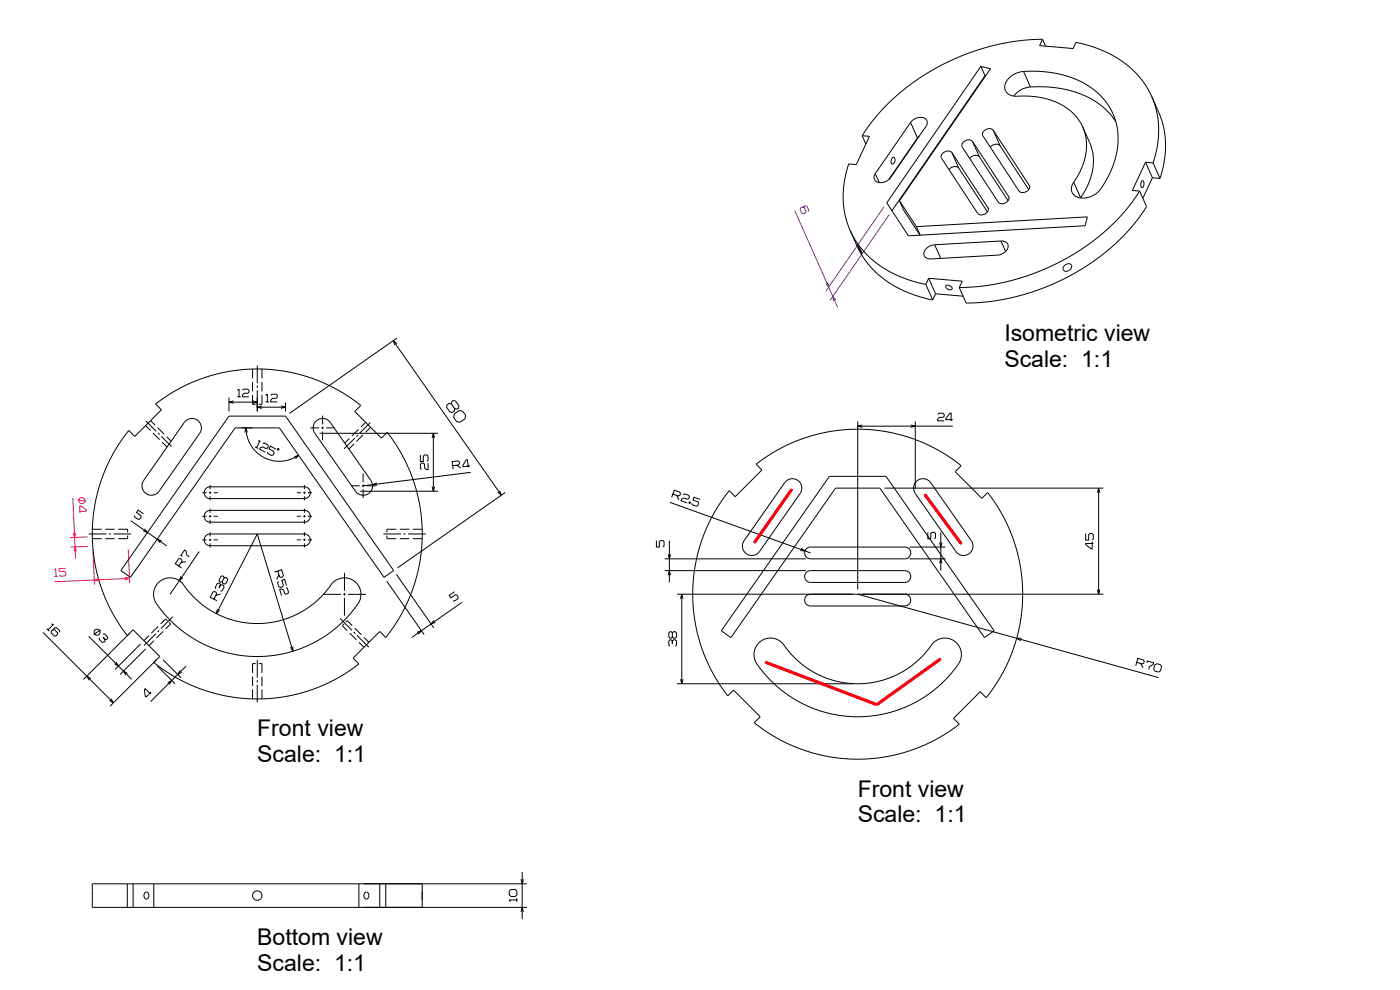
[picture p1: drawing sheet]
<svg xmlns="http://www.w3.org/2000/svg" width="594mm" height="420mm" viewBox="0 0 594 420" stroke-linecap="round" stroke-linejoin="round" font-family="sans-serif">
<defs><g id="words">
<g font-size="9.8">
<text x="426.1" y="144.8">Isometric view</text>
<text x="426.1" y="155.7">Scale: 1:1</text>
<text x="109.2" y="312.4">Front view</text>
<text x="109.2" y="323.3">Scale: 1:1</text>
<text x="363.9" y="337.9">Front view</text>
<text x="363.9" y="348.9">Scale: 1:1</text>
<text x="109.2" y="400.8">Bottom view</text>
<text x="109.2" y="411.7">Scale: 1:1</text>
</g>
</g></defs>
<g fill="none" stroke="#000" stroke-width=".42">
<path d="M442.3 16.7l-1.2 2.7 14.2 1.2 1.2-2.6 7.8 2.1 6.7 2.9 5.7 3.4 5 4.3 3.8 4.6 3.2 5.6M442.3 16.7l-11.5 .8-10.7 2.2-11.1 3.6-10.7 4.9-10.1 6.2-9 7.3-7.4 7.7-6 8.2M442.3 16.7l1.3 2.9M416.2 28.2l-39.9 57.8 9.1 14 75-4.2 1-3.8-72.6 4.2M416.2 28.2l4 1-38.6 56M416.2 28.2l1.7 3.9M417.9 32.1l.3 .1M417.9 32.1l-39.5 57.3M434.3 30.3l-1.9 .3-2.1 .9-2.9 2.4-.8 1.5-.3 1.5 .3 1.5 .8 1.1 1.1 .8 1.6 .5h6.4l5 .6 6.9 2.1 3.8 2 3 2.4 2.4 2.8 1.8 3.2M434.3 30.3h6.7l5.9 .6 5.4 1.3 5.3 1.9 4.7 2.7 4.3 3.4 3.1 3.7 2.4 4.2 1.3 3.4 .7 3.5 .3 3.5-.2 3.5-1.5 6.9-3.3 7.5-2.5 3.9-1.6 1.6-2.5 1.5-2.9 .6-3-.4-1.8-1.5-.5-1.1v-1.3l1-2.4M434.3 30.3l2.9 6.6M437.2 36.9l-1.9 .3-2.1 .9-1.6 1.1-1.4 1.6"/>
<path d="M437.2 36.9l6.1-.1 5.1 .5 5.9 1.2 4.6 1.5 4.6 2.3 4 2.7 3.3 3.1 2.6 3.5M365.8 57.6l3.1 .2-5.6 12-3.2-.3-1.2 4.4-.8 4.4-.4 5.4 .4 4.8 1 4.8 1.6 4.4M365.8 57.6l1.6 3.5M386.3 52a4.5 4.5 0 0 1 6.9-1l.2 1.1-.4 1.3-15.1 21.9a4.5 4.5 0 0 1-6.8 1l-.3-1.3 .6-1.3M386.3 52l3 6.5M386.3 52l-14.9 21.7M389.3 58.5l-12.2 17.7M390.1 57.7l-.8 .8M421.4 55.3a2.65 2.65 0 0 0-3-.4 2.65 2.65 0 0 0-1.4 2.7l15.3 23.4a2.65 2.65 0 0 0 3 .4 2.65 2.65 0 0 0 1.4-2.8M421.4 55.3l2.9 6.6M421.4 55.3l15.3 23.3M459.4 53.9l3.7 8.8 .7 2.9 .1 3.2-.4 3.9-1.1 3.8-1.7 3.7-2.2 3.7"/>
<path d="M459.4 53.9l1 2.7 .5 3-.2 5.6-1.8 6.2-3.3 5.9M488.7 40.9l4.1 9.7 1.5 7.2 .2 4.5-.3 4.4-.8 4.5-1.2 4.5M488.7 40.9l2.1 6.7 .8 6.5-.5 7.3-1.9 7.7M371.4 73.7l1.7 3.8M378.7 66.9l.7-.2 .4 .9-.2 1a.89 .89 0 0 1-1 1 .89 .89 0 0 1-.5-1.4zM403.9 64.8a2.65 2.65 0 0 0-3-.4 2.65 2.65 0 0 0-1.4 2.7l15.3 23.4a2.65 2.65 0 0 0 3 .3 2.65 2.65 0 0 0 1.4-2.7M403.9 64.8l2.9 6.5M403.9 64.8l15.3 23.3M406.8 71.3a2.83 2.83 0 0 0-4.2 .6M406.8 71.3l12.1 18.6M412.6 60a2.65 2.65 0 0 0-3-.3 2.65 2.65 0 0 0-1.3 2.7l15.2 23.3a2.65 2.65 0 0 0 3.1 .4 2.65 2.65 0 0 0 1.3-2.7M412.6 60l15.3 23.4"/>
<path d="M412.6 60l3 6.6M415.6 66.6a2.83 2.83 0 0 0-4.2 .6M415.6 66.6l12.1 18.6M424.3 61.9a2.83 2.83 0 0 0-4.1 .5M424.3 61.9l12.2 18.5M436.7 78.6l.2 .4M455.6 77.3l2.9 6.6M484.5 76.8l.1-.1a1.59 1.59 0 0 1 .4 2.6l-.2 .2a1.64 1.64 0 0 1-.3-2.7zM486 68.8l-5.6 12 3.1 .3M486 68.8l3 6.6M486 68.8l3.2 .3M489 75.4l-4.1 8.7"/>
<path d="M489 75.4l3.2 .3M489.2 69.1l3 6.6M360.7 97.7l3.3 7.4 2.2 3.9 3.1 4.1 3.9 3.9 4.7 3.4 5.4 2.9 5.9 2.3 6.5 1.6M360.7 97.7l2.3 4.3 2.6 3.7 3.2 3.4 4 3.2 4.3 2.8 4.8 2.3 5.5 1.9 5.4 1.4M381.6 85.2l1.8 3.9 6.9 10.7M381.6 85.2l7.2 11M388.8 96.2l1.6 3.6M419.2 88.1l.1 .4M427.9 83.4l.2 .3M458.5 83.9l-.1 .1M483.5 81.1l3 6.6-5.4 7.4-5.8 6.3-6.6 5.9-7.3 5.3-7.5 4.4-8.3 4-8.9 3.3-9.1 2.3-8.8 1.5-8.9 .5-2.9-6.6M483.5 81.1l-6.2 8.5-7.7 7.8-8.7 6.9-9.7 6-11.1 5.1-11.1 3.6-11.2 2.2-10.8 .8"/>
<path d="M363.8 104.1l1.9 3.5zM394 118.1l2.9 6.5M394 118.1l-1.2 2.6M394 118.1l14.3 1.2-1.3 2.7M396.6 103.8l2.5 5.8M424.7 102.2a2.53 2.53 0 0 1 3 1.7 2.53 2.53 0 0 1-1.4 3.1l-1.2 .8-1.7 .4-28.4 1.7a2.53 2.53 0 0 1-3-1.7 2.53 2.53 0 0 1 1.4-3.1l1.5-.9 1.7-.4M424.7 102.2l2 4.5M424.7 102.2l-28.1 1.6M451.5 112.8a1.75 1.75 0 0 1 1.6-1 1.75 1.75 0 0 1 1.6 .9 2.04 2.04 0 0 1-1.3 2.2 2.04 2.04 0 0 1-2.4-.7zM392.8 120.7l2.9 6.5M396.9 124.6l-1.2 2.6M396.9 124.6l11.7 1.1"/>
<path d="M401.2 121.3v.1M401.3 121.2a1.65 1.65 0 0 1 1.8 0 1.65 1.65 0 0 1 .7 1.6 1.74 1.74 0 0 1-2.5-1.6zM107.2 156.6v3.9M109.2 155.1v7.4M111.2 156.6v3.9M166.8 144.5l45.9 65.6M168.4 145.8l-1.6-1.3 .7 1.9M168.5 143.4l-45.7 32M61.9 178.6l4.4 4.4M63.9 178.4l1.9 1.9M78.5 178.8a4 4 0 0 1 5.5-.4 4 4 0 0 1 .7 5.4l-17.2 24.6a4 4 0 0 1-5.6 1 4 4 0 0 1-.9-5.6zM97.2 176.5h24l45.8 65.6-4.1 2.8-44.3-63.4h-18.8l-44.4 63.4-4.1-2.8z"/>
<path d="M97.2 168.6v5.9M97.2 170.6h12M99.1 170.1l-1.9 .5 1.9 .5M100.7 165.6l.7-.5v3.2M100.7 168.3h1.5M102.9 165.6l.5-.5h1.7l.5 .5v.7l-.5 .5h-1.5l-.7 .8v.7h2.7M107.2 167.5v4h1.3M107.2 162v4M107.2 170.1l2 .5-2 .5M109.2 163.5v1M109.2 165.5v9M109.2 172.7h12"/>
<path d="M111.1 172.2l-1.9 .5 1.9 .6M111.2 167.5v4h-1.4M111.2 162v4M112.7 167.7l.7-.5v3.3M112.7 170.5h1.5M114.9 167.7l.5-.5h1.7l.5 .5v.8l-.5 .5h-1.5l-.7 .7v.8h2.7M119.2 172.2l2 .5-2 .6M121.2 170.7v3.8M134 178.7a4 4 0 0 1 6.1 .5l17.2 24.6a4 4 0 0 1-.9 5.6 4 4 0 0 1-5.6-1l-17.2-24.6a4 4 0 0 1 .4-5.1zM136.9 176.3v3.7M155.1 179.2l-1.9 1.9M157.1 179.3l-4.5 4.5"/>
<path d="M191.5 171.3l-1-.1-.9 .6-.1 1 1.4 2 1 .2 .9-.6 .2-1M191.7 170.3l.6-.4 1 .2 1.4 2.1-.2 1-.5 .4-1-.2-1.5-2.1zM192.8 175.6l2-1.4 1.5 .2 1.2 1.8-.2 1.5-2.1 1.4-1.5-.2-1.2-1.8zM363.9 178.8v71.3M388.3 178.8v28.6M397.9 175.8l.5-.5h1.7l.5 .5v.7l-.5 .5h-1.5l-.7 .8v.7h2.7M404.3 178h-3v-.5l1.8-2.2h.5v3.2M61.8 180.6l2 2M64.9 183.7l2.8 2.8M66.8 181.4l2.9 2.8M67 183.7l.7 .7M68.4 185.1l4.4 4.4"/>
<path d="M68.8 187.6l2.1 2.1M70.7 185.3l1.9 1.9M103.9 183.5l.5-2 .5 2M104.4 181.5l.5 4 1.6 3.4 2.5 3.1 3 2.1 3.6 1.3 3.9 .3 3.7-.8 3.5-1.8M108.2 189.6l1.3 .7M109.5 187.1l.8-.1-1.5 2.9M111.4 188.1l.7-.2 1.5 .8 .2 .7-.3 .7-.7 .2-1.3-.7-1 .3-.4 .7 2.5 1.3M117.1 190.6l-2.4-1.3-.6 1.1 2 1 .2 .7-.4 .9-.7 .2-1.6-.8-.2-.7M117.8 190.4h.5v.5h-.5zM124.8 193.8l1.9-.7-1.3 1.6M131.7 181.5h3.7M135.6 183.8h50.3"/>
<path d="M136.4 181.5h1M136.9 181v1M136.9 183v3.7M138.4 181.5h3.7M147.9 190.3h.1M148.2 186.1l-1.9 1.9M150.2 188.3l-2.3 2M150.5 185.9l-4.5 4.5M151.9 184.5l-.7 .7M152.1 182.2l-2.8 2.8M154.1 184.5l-2.9 2.8M157.2 181.3l-2.1 2.1"/>
<path d="M178.4 193v2.8h1.2v-2.3l.5-.5h1l.5 .5v1.8l-.5 .5M181.6 196.5v2.7h-.7l-.8-.7v-1.5l-.5-.5h-.7l-.5 .5v1.7l.5 .5M183.3 185.8l.6-2 .5 2M183.9 183.8v24.6M192.1 197.6l2.4-.3 .5-.6-.1-.7-.6-.5-2.5 .3 .4 3.3M193.8 197.4l1.7 1.3M199.4 197.7l-3 .3-.1-.5 1.5-2.4 .5-.1 .4 3.3M363.9 180.8h40.4M365.8 180.3l-1.9 .5 1.9 .5M386.4 180.3l1.9 .5-1.9 .5M60.9 218l-2.3-1.6-.7 1 1.9 1.3 .1 .7-.6 .8-.7 .1-1.4-1-.1-.7M85.9 209h1.8"/>
<path d="M85.9 219h1.8M87.4 207.3l1.8-.8h40a2.5 2.5 0 0 1 2.5 2.5 2.5 2.5 0 0 1-2.5 2.5h-40a2.5 2.5 0 0 1-2.3-1.5 2.5 2.5 0 0 1 .5-2.7zM87.4 217.3l1.8-.8h40a2.5 2.5 0 0 1 2.5 2.5 2.5 2.5 0 0 1-2.5 2.5h-40a2.5 2.5 0 0 1-2.3-1.5 2.5 2.5 0 0 1 .5-2.7zM88.7 209h1M88.7 219h1M89.2 205.8v1.7M89.2 208.5v1M89.2 210.5v1.8M89.2 215.8v1.7M89.2 218.5v1M90.7 209h1.7M90.7 219h1.7"/>
<path d="M125.9 209h1.8M125.9 219h1.8M128.7 209h1M128.7 219h1M129.2 205.8v1.7M129.2 208.5v1M129.2 210.5v1.8M129.2 215.8v1.7M129.2 218.5v1M130.7 209h1.7M130.7 219h1.7M148.9 206.1h3.7"/>
<path d="M152.8 208.4h33.1M153.6 206.1h1M154.1 200.9v3.7M154.1 205.6v1M154.1 207.6v3.7M155.6 206.1h3.7M159.9 204.9l-1.9 .7 2 .3M183.3 206.5l.6 1.9 .5-1.9M199.7 200.4l-45.6 5.7M212 208.2l.7 1.9-1.5-1.3M214.4 208.9l-45.7 32M284.2 213.1l59.7 21.5"/>
<path d="M285.5 209.6l2.3 .8 .7-.3 .2-.7-.3-.6-2.3-.9-1.1 3.1M287.1 210.2l.9 1.9M289.9 209.8l.6-.3 1.7 .6 .3 .7-.3 .7-.6 .3-1.4-.5-1 .4-.2 .7 2.6 1M292.5 212.9l.4 .2-.1 .4-.5-.1zM292.7 213l-.2 .5M297 211.9l-2.6-1-.4 1.2 2.1 .8 .3 .6-.3 1-.6 .3-1.7-.6-.3-.7M309.4 208.2l2.5 2.5 11.4-11.3-2.5-2.5 9.1-6 5.8-2.9 7-2.6 7-1.9 6.4-1 7.3-.4 6.7 .3 6.9 .9 6.4 1.5 6.3 2.2 6.4 2.9 6.1 3.6 5.4 3.9 .2 .2-2.5 2.5 11.3 11.3 2.5-2.4 3.5 5 2.8 4.7 3 6.1 2.4 6.6 1.6 6.3 1.1 7.1 .4 7-.3 6.7-.9 6.7-1.7 6.8-2.1 6.2-3 6.3-3.2 5.6-4.3 5.9-2.5-2.5-11.3 11.3 2.4 2.4-4.8 3.5-4.7 2.8-6.1 2.9-6.3 2.4-6.5 1.7-7.2 1.2-7.2 .4-6.2-.3-6.5-.8-6.8-1.6-6.4-2.2-6.4-2.8-6.2-3.7-5.5-3.9-.2-.2 2.5-2.5-11.3-11.4-2.4 2.5-3.6-5-2.9-5-2.9-5.8-2.4-6.8-1.6-6.1-1.1-7.1-.4-7 .3-7 1-6.4 1.8-7.3 2.2-6.4 2.9-6.1 3.2-5.4zM333.5 204.2a4 4 0 0 1 5.3-.1 4 4 0 0 1 .7 5.3l-17.2 24.6a4 4 0 0 1-5.6 .9 4 4 0 0 1-1-5.5zM351.9 202.1h24l45.9 65.5-4.1 2.9-44.4-63.4h-18.8l-44.4 63.4-4.1-2.9zM375.3 207.1h92.8M388.8 204.3a4 4 0 0 1 6.1 .5l17.2 24.6a4 4 0 0 1-1 5.5 4 4 0 0 1-5.6-.9l-17.2-24.6a4 4 0 0 1 .5-5.1zM465.6 209l.5-1.9 .6 1.9"/>
<path d="M466.1 207.1v45M37.7 226.5h7.5M39.2 228.5h4M39.2 224.5h4M44.7 228.5h4M44.7 224.5h4M46.2 226.5h1M48.2 226.5h7.5M50.2 224.5h4v1.4M54.2 227.2v1.3h-4M55.5 220.9l15.3 10.7M61.3 224.4l1.3 1.5-1.9-.7"/>
<path d="M68.6 229.4l-1.9-.6 1.3 1.5M77.4 236l-.6-.4 1.5-2.3 .6 .5 .4 1.7 1 .7M78.9 238.3l-2.1 .4M84.5 234l-12.3 18.1M85.9 229h1.8M87.4 227.3l1.8-.8h40a2.5 2.5 0 0 1 2.5 2.5 2.5 2.5 0 0 1-2.5 2.5h-40a2.5 2.5 0 0 1-2.3-1.5 2.5 2.5 0 0 1 .5-2.7zM88.7 229h1M89.2 220.5v1.8M89.2 225.8v1.7M89.2 228.5v1M89.2 230.5v1.8M90.7 229h1.7"/>
<path d="M125.9 229h1.8M128.7 229h1M129.2 220.5v1.8M129.2 225.8v1.7M129.2 228.5v1M129.2 230.5v1.8M130.7 229h1.7M162.7 226.5h7.4M164.2 227.2v1.3h3.9M168.1 224.5h-3.9v1.4M169.6 228.5h4M169.6 224.5h4"/>
<path d="M171.1 226.5h1M173.1 226.5h7.5M175.1 228.5h4M175.1 224.5h4M278.5 229.3v2.8h1.3v-2.3l.5-.5h1l.5 .5v1.8l-.5 .5M282 237.1h59.9M283.5 235.2l.5 1.9 .5-1.9M284 229.3v17.8M339.9 232.6l1.7 1.1-2-.1M342.1 232.8l1.8-.7h40a2.5 2.5 0 0 1 2.5 2.5 2.5 2.5 0 0 1-2.5 2.5h-40a2.5 2.5 0 0 1-2.3-1.5 2.5 2.5 0 0 1 .5-2.8zM385.9 237.1h15.3M385.9 232.1h15.3"/>
<path d="M393.7 225.8v2.8h1.2v-2.3l.5-.5h1l.5 .5v1.8l-.5 .5M398.6 230.2l.6 1.9 .5-1.9M398.6 239l.6-1.9 .5 1.9M399.2 225.8v16.3M460.6 226.4v2.7h1.3v-2.2l.5-.5h1l.5 .5v1.7l-.5 .5M463.4 229.8v3h-.5l-2.3-1.7v-.5h3.3M67.2 247.2l1.8-1.3 1.9-.6 2-.1 2.2 .6 2.2 1.6 3.2 4.1 3 3.1 6.4 4.7 3.8 1.9 4.2 1.6 4.4 1.1 4.7 .6 5-.1 5.2-.7 4.8-1.4 4.5-2 3.5-2 3.4-2.5 4-3.8 4-5 1.4-1 1.6-.6 1.7-.3 1.8 .3 2.8 1.4 1.9 2.7 .5 3.1-.3 1.7-.9 1.8-5.8 7.1-5.9 5-6.5 4.2-6.4 2.9-7.4 2.1-7.2 1h-7l-7.7-1.1-7.6-2.3-7.2-3.4-6.6-4.5-6-5.7-4.8-6.4-.6-2.1 .1-2 .6-1.9zM75.8 240.1l1.4-2-.1-.7-.6-.5-.7 .2-1.4 2 2.7 1.9M76.8 244.5l-.7 1.9 1.5-1.3M90.8 254.2l1.1-2.2-.2-.7-.7-.4-.7 .3-1.1 2.2 2.9 1.5M91.6 249.8l-.2-.6 .8-1.6 .6-.2 .5 .2 .2 .7-.6 1.1 .6-1.1 .7-.2 .6 .3 .3 .7-.8 1.5-.7 .3M92.2 258.4l-.4 1.9 1.4-1.4"/>
<path d="M93.6 252l-2 .6M93.7 244.5l.7-.2 .5 .2 .2 .7-.8 1.6-.7 .2-.4-.2-.3-.7zM95.1 245.2l.6-.2 .7 .3 .2 .7-.8 1.6-.6 .2-.7-.4-.2-.6M117.8 242.2l.8 2.4 .6 .4 .7-.3 .4-.6-.8-2.4-3.1 1M118.1 246.6l-.3 .6 .5 1.7 .6 .3 1-.3 .3-.6-.6-2.1 1.2-.4 .8 2.6M118.4 243.9l-1 1.9M121.3 249.2l.6 .4 .5 1.7-.3 .6-.7 .2-.7-.3-.4-1.5-.9-.5-.7 .2 .8 2.7M137.1 252.1h7.6M145.7 252.1h1M146.2 243v7.6M146.2 251.6v1M146.2 253.6v7.6"/>
<path d="M147.7 252.1h7.6M164.1 246.6l15.8 22.6M168.2 243.7l15.8 22.6M192.8 251l-2.2 1.6 .7 1 1.9-1.3 .6 .2 .6 .8-.1 .7-1.4 1-.7-.1M196 255.5l-21.3 14.9M282 242.1h59.9M283.5 244l.5-1.9 .5 1.9M287.3 252.1h180.8M288.7 254l.6-1.9 .5 1.9M289.3 252.1v38M342.1 242.8l1.8-.7h40a2.5 2.5 0 0 1 2.5 2.5 2.5 2.5 0 0 1-2.5 2.5h-40a2.5 2.5 0 0 1-2.3-1.5 2.5 2.5 0 0 1 .5-2.8zM343.9 252.1a2.5 2.5 0 0 0-2.5 2.5 2.5 2.5 0 0 0 2.5 2.5h40a2.5 2.5 0 0 0 2.5-2.5 2.5 2.5 0 0 0-2.5-2.5"/>
<path d="M363.9 252.1l127.7 35.4M465.6 250.2l.5 1.9 .6-1.9M18.2 268.3l29.9 29.9M19.8 266.7l1.1 1.1M21.8 264.7l.9 .2-2.3 2.3M22.5 267.2h.7l1.2 1.2v.7l-.7 .7h-.7l-1.2-1.2v-.7l1.5-1.6h.7l1.3 1.2v.7M37.6 270l18.3 18.2M42.7 267.2l-3 2M43.7 268.9h.7l1.2 1.3v.7l-.3 .3h-.7l-.9-.8 .9 .8v.7l-.6 .6h-.7l-1.2-1.3v-.7M54 269.7l-4-5.7-3.3-5.9-2.8-6.1-2.2-6.7-1.5-6.5-.8-7-.2-7 .5-6.7 1.1-6.7 1.9-6.9 2.6-6.6 3-6 3.1-4.9 3.2-4.4 2.6 2.6 11.3-11.3-2.3-2.6 5.3-3.8 6.1-3.4 6.3-2.9 6.7-2.2 6.3-1.4 6.7-.9 6.8-.2 7.2 .5 6.9 1.2 6.7 1.9 6.3 2.4 6.1 3.1 4.8 3 4.7 3.4-2.6 2.6 11.3 11.3 2.5-2.5 3.8 5.5 3.5 6 2.8 6.2 2.2 6.9 1.5 6.3 .8 6.7 .2 6.7-.5 7.3-1.2 7.1-1.8 6.5-2.5 6.3-3 6-3.3 5.3-3.1 4.2-2.6-2.5-11.3 11.3 2.5 2.5-5 3.6-5 2.9-4.9 2.4-5.6 2.2-5.8 1.7-5.6 1.1-6 .7-5.7 .2-6-.3-5.9-.8-5.4-1.2-5.5-1.6-6-2.5-5.1-2.6-4.9-3-4.7-3.5M59.7 273.2l-10.8 10.8M61.8 275.3l-10.8 10.8"/>
<path d="M63.2 269.7l-2.1 2.1M65.3 271.8l-2.1 2.1M66.2 268.8l-5.1 5.1M67.1 265.8l-2.8 2.8M67.6 267.4l-.7 .7M69.2 267.9l-2.8 2.8M69.2 279.9l7.6 7.7M71.1 263.4l-.8-.8-2.2 2.1M71.7 264.1l.7 .6-2.1 2.1M73.3 261.6l-5 5.1M91.8 260.3l17.4-33.8 15.1 49.8M124.2 274.3l.1 2-1.1-1.7"/>
<path d="M144.3 262.3l5 5.1M145.2 265.4l2.1 2.1M145.3 265.4h-.1M146 264.6l-.7 .7M146.7 264l.6-.7 2.2 2.1M148.4 268.6l2.8 2.8M150 268.1l.7 .7M150.5 266.5l2.8 2.8M151.4 269.5l5.1 5.1M152.3 272.5l2.1 2.1M154.4 270.4l2.1 2.1M176.9 268.3l1.9-.7-1.3 1.5"/>
<path d="M184.2 263.2l-1.3 1.5 1.9-.7M284.3 274.2l-.5-.5v-1.8l.5-.5h.5l.5 .5v1.3v-1.3l.5-.5h.7l.5 .5v1.8l-.5 .5M284.3 268h.5l.5 .5v1.7l-.5 .5h-.5l-.5-.5v-1.7zM285.3 268.5l.5-.5h.7l.5 .5v1.7l-.5 .5h-.7l-.5-.5M322 272.7l1.8-1.3 1.9-.6 2-.1 2.1 .6 2.2 1.6 3.1 4 3.1 3.2 3.3 2.7 3.4 2.2 3.8 1.9 4.2 1.6 4.4 1 4.2 .5h4.7l5.2-.7 5.1-1.4 4.4-1.8 3.6-2.1 3.7-2.7 3.8-3.6 4.1-5.1 1.4-1 1.7-.7h3.2l2.9 1.3 1.2 1.3 .9 1.5 .5 3.2-.3 1.7-.8 1.6-5.8 7-5.6 5-6.5 4.2-6.4 2.9-7.1 2.2-7.4 1.1-7 .1-7.7-1-7.9-2.3-7.5-3.6-6.6-4.5-6.1-5.8-4.7-6.2-.6-2.2 .1-1.9 .8-2.2zM433.4 270.8h-2l1.7 1M35.4 288.3l21.1-21.1 11.3 11.3-21.1 21.1M38.5 287.8l-1.7-1 1 1.8M47.1 296.4l1 1.8-1.7-1M49.3 280.9l1 1.7-1.8-1M54.1 285.7l-1.7-1 1 1.7M64.1 293.6l-2.1 2.1-.4-.4-.3-2.8 .3-.3 2.3 2.2"/>
<path d="M66.7 282.5l7.6 7.6M71.1 289.7l1.8-1-1 1.7M76.4 284.4l-1 1.7 1.8-1M79 282.6l-15.1 15M107.2 287v4M107.2 292.5v4M108.5 281.5h-1.3v4M109.2 280v7.5M109.2 288.5v1M109.2 290.5v7.5M109.8 281.5h1.4v4M111.2 287v4"/>
<path d="M111.2 292.5v4M287.3 290.1h74.6M288.7 288.2l.6 1.9 .5-1.9M482.3 281l2.4 .7 .6-.4 .2-.7-.4-.6-2.4-.7-.8 3.2M484 281.5l1 1.8M486.6 281.2l.2-.7 2.7 .7-.2 .7-1.6 .9-.3 1.2M490 282.1l.9-.5 1.4 .4 .5 .9-.4 1.7-.9 .5-1.5-.4-.5-.9zM54 375v10M56.5 375v10M61.5 378.8a1.32 1.32 0 0 1 1.7 .4 1.32 1.32 0 0 1-.3 1.8 1.11 1.11 0 0 1-1.5 .2 1.11 1.11 0 0 1-.3-1.5zM65.2 375v10M152.3 375v10"/>
<path d="M154.8 378.8a1.35 1.35 0 0 1 1.8 .6 1.35 1.35 0 0 1-.5 1.7 1.32 1.32 0 0 1-1.7-.4 1.32 1.32 0 0 1 .3-1.8zM161.1 375v10M163.7 375v10M179.2 375v10M216.8 377.4h1.8l.7 .7v1.5l-.7 .8h-1.8l-.7-.8v-1.5zM221 373l.6 2 .5-2M221.6 370v20M223.6 375h-184.4v7v3h184.4M219.3 381.8h-3.2l.5 .8M219.3 381.1v1.5M221 386.9l.6-1.9 .5 1.9"/>
<circle cx="41.2" cy="268.2" r="1.28"/>
<circle cx="109.2" cy="380" r="2"/>
</g>
<g fill="none" stroke="#ff0080" stroke-width=".42">
<path d="M30.9 211.3l1.2 25.7M32.9 212.1l3.6 .6M33.4 217l3.3-.2-.1-.5-2.3-1.6h-.5l.2 3M32.1 226.1l-.4 1.9-.6-1.9M32.4 233.9l-.6-1.9-.4 2M37.2 227.8l-7.5 .3M37.3 231.8l-7.5 .3M39.4 233.7l.7 14.4M54.4 233l.6 14.4M22.9 241.8l.7-.5 .2 3.2M24.5 244.5l-1.5 .1M27.8 241.1l-2.7 .1v1.3l2.3-.1 .5 .4 .1 1-.5 .6h-1.8l-.5-.4"/>
<path d="M41.9 245.4l-1.9 .7 1.9 .4M53 244.9l1.9 .5-1.9 .6M54.9 245.4l-31.8 1.4"/>
<circle cx="34.7" cy="212.4" r="1.28"/>
</g>
<path d="M337.2 89.3l18.2 41M340.6 87.8l.7 .3 .7 1.6-.3 .6-.9 .4-.6-.2-.7-1.6 .2-.7 2.1-.9 .6 .3 .7 1.6-.2 .6M375.1 87.7l-24.6 35.7M377.3 91l-25.1 36.4M351.3 119.8l.3 2-1.3-1.6M354.6 127.3l-1.2-1.6 .3 2" fill="none" stroke="#8000ff" stroke-width=".42"/>
<path d="M335.7 207.9l-15.4 22zM392.6 210.1l15 20.3zM372.3 298.7l26.5-18.9zM325.1 281.1l46.3 17.6z" fill="#000" stroke="#f00" stroke-width="1.3"/>
<use href="#words"/>
</svg>
